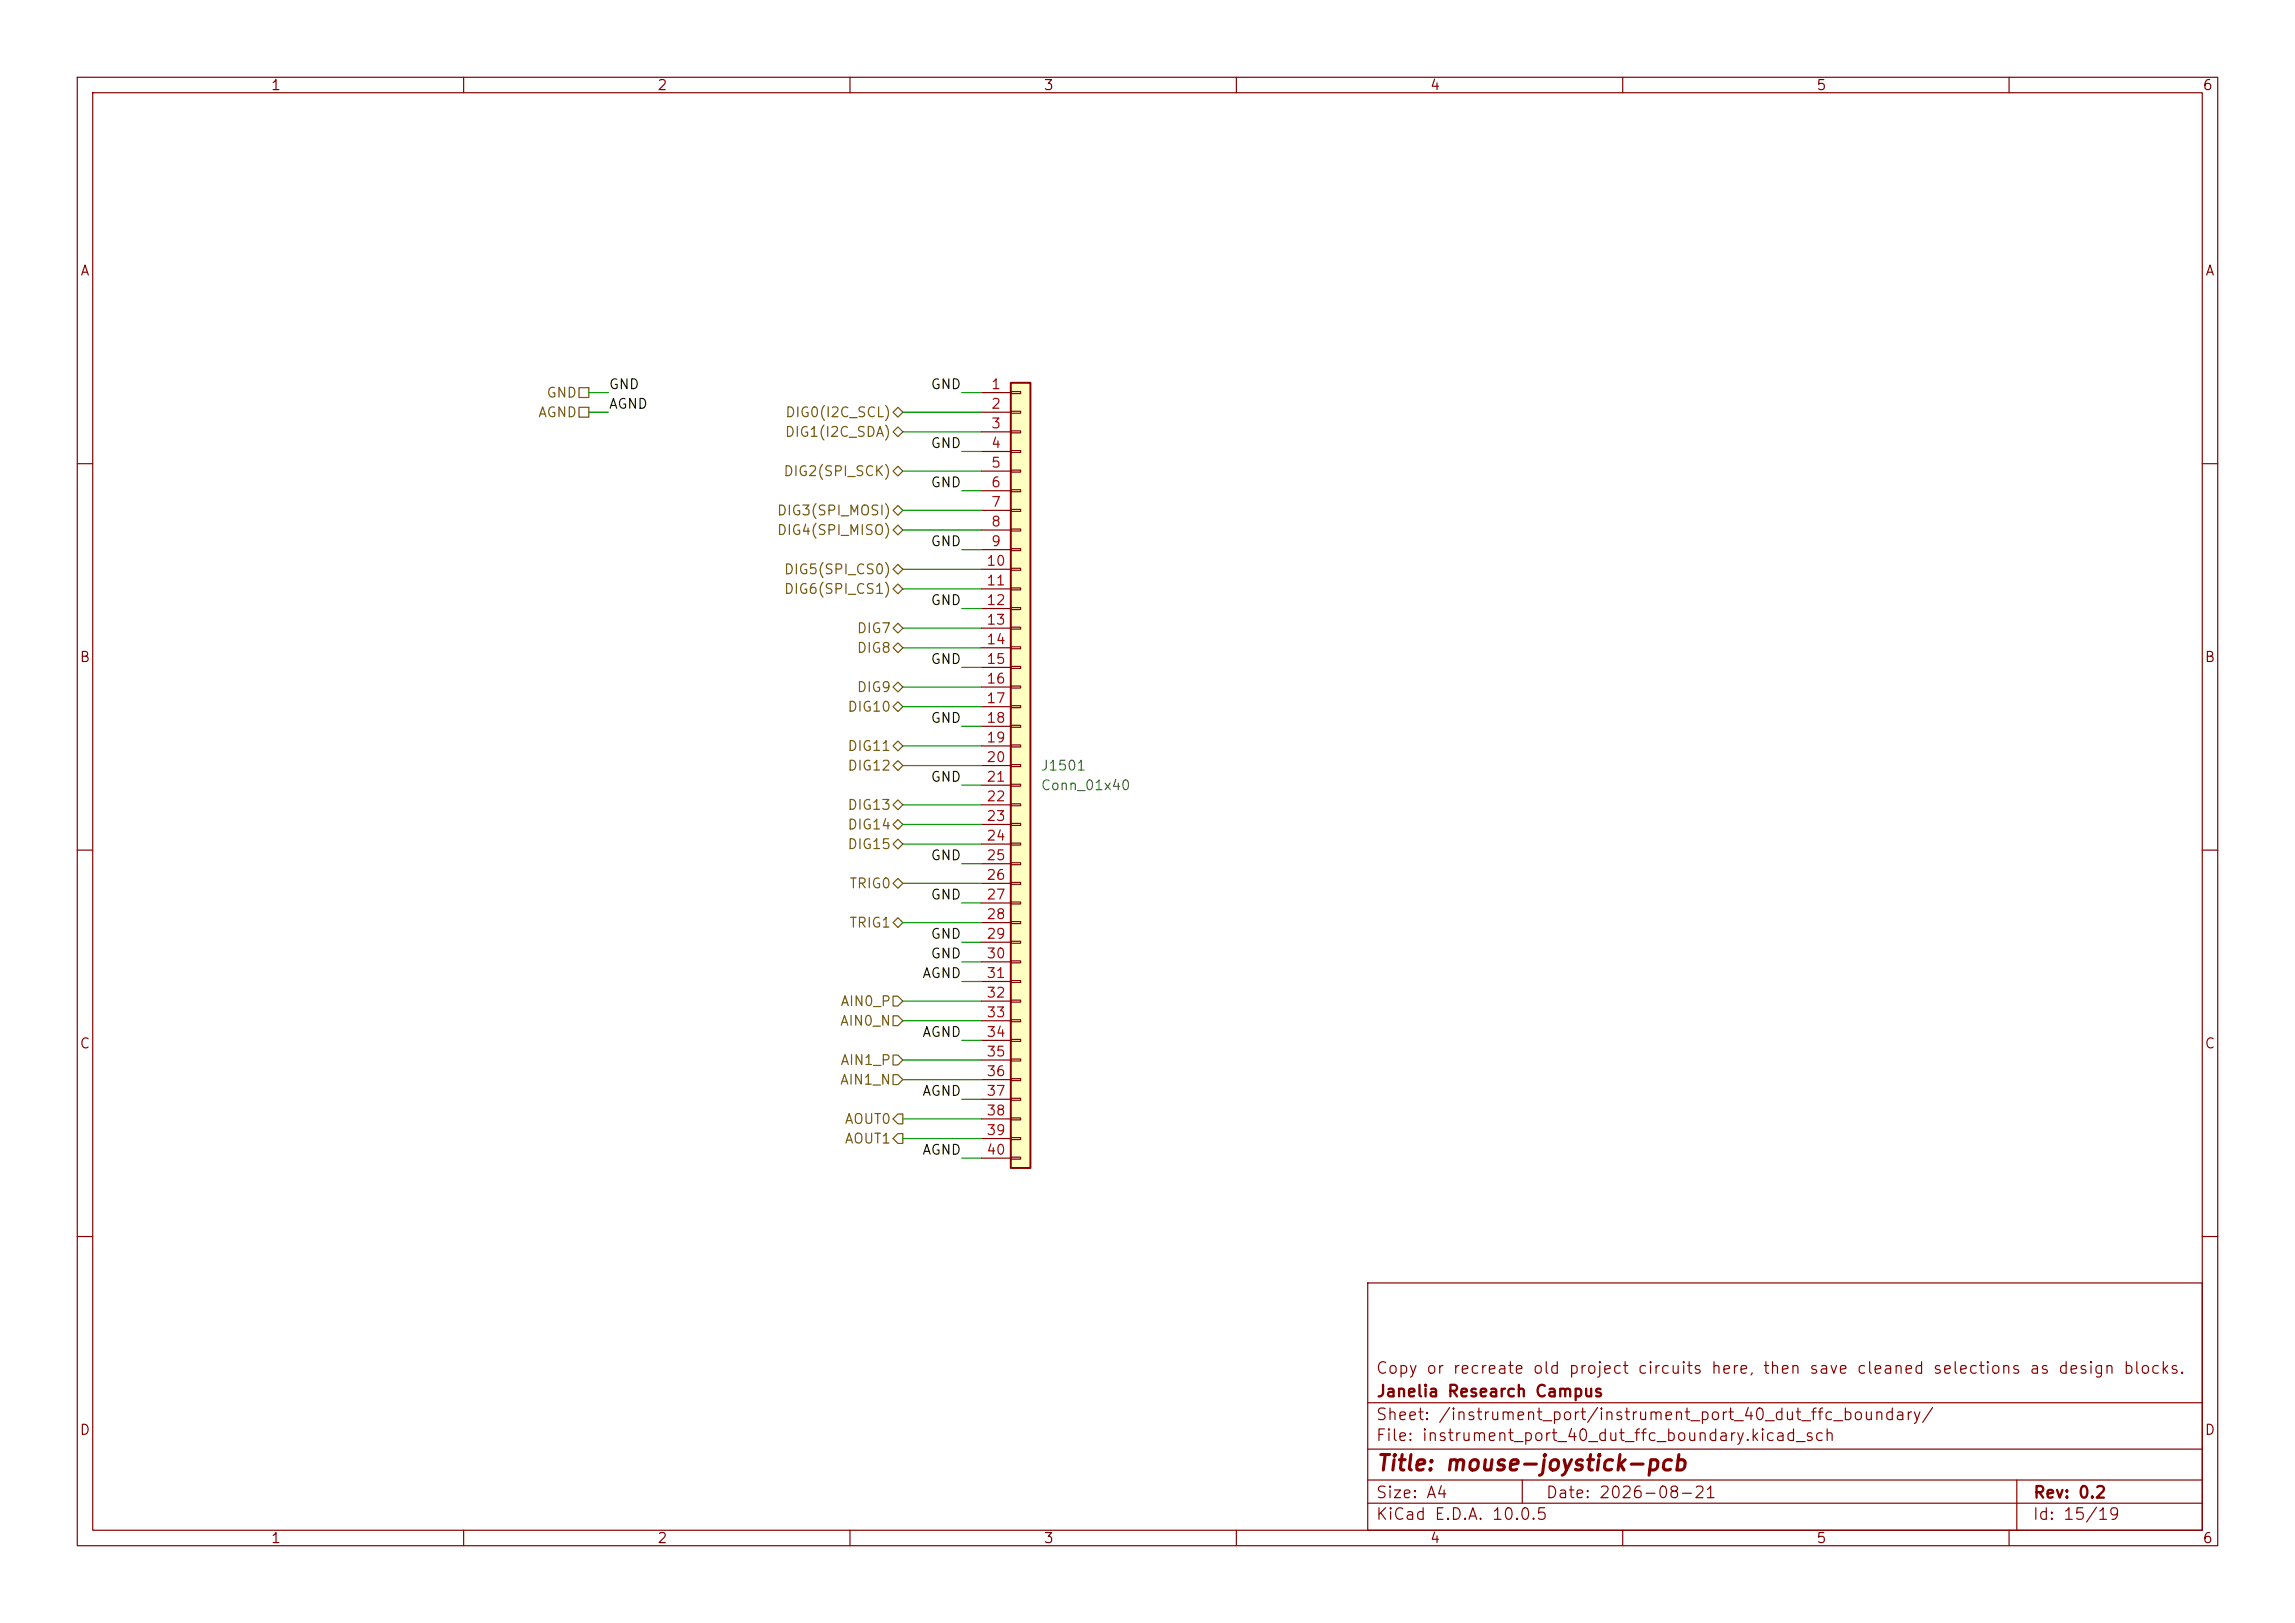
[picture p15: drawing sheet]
(kicad_sch
 (version 20260306)
 (generator "eeschema")
 (generator_version "10.0")
 (paper "A4")
 (title_block
  (title "mouse-joystick-pcb")
  (date "2026-08-21")
  (rev "0.2")
  (company "Janelia Research Campus")
  (comment 1 "Copy or recreate old project circuits here, then save cleaned selections as design blocks."))
 (lib_symbols
  (symbol "orb_weaver_internal:Connectors/OW-CONN-5051104091"
   (pin_names
    (offset 1.016) (hide yes)) (exclude_from_sim no) (in_bom yes) (on_board yes)
   (in_pos_files yes)
   (duplicate_pin_numbers_are_jumpers no)
   (property "Reference" "J" (at 0 50.8 0) (show_name no) (do_not_autoplace no) (effects (font (size 1.27 1.27))))
   (property "Value" "Conn_01x40" (at 0 -53.34 0) (show_name no) (do_not_autoplace no) (effects (font (size 1.27 1.27))))
   (property "Footprint" "orb_weaver_connectors:Connector_FFC-FPC_1x40_P0.5mm_Bottom_Molex_5051104091" (at 0 0 0) (show_name no) (do_not_autoplace no) (hide yes) (effects (font (size 1.27 1.27))))
   (property "Datasheet" "" (at 0 0 0) (show_name no) (do_not_autoplace no) (hide yes) (effects (font (size 1.27 1.27))))
   (property "Description" "-40℃~+105℃ 0.3mm 0.5mm 1.9mm 40P 500mA 50V Bottom Contact Gold Hinged Lid Phosphor bronze Surface Mount, Right Angle SMD,P=0.5mm,卧贴 FFC, FPC (Flat Flexible) Connector Assemblies ROHS" (at 0 0 0) (show_name yes) (do_not_autoplace no) (hide yes) (effects (font (size 1.27 1.27))))
   (property "OW_PART" "OW-CONN-5051104091" (at 0 0 0) (show_name yes) (do_not_autoplace no) (hide yes) (effects (font (size 1.27 1.27))))
   (property "PartID" "mpn_5051104091" (at 0 0 0) (show_name yes) (do_not_autoplace no) (hide yes) (effects (font (size 1.27 1.27))))
   (property "LCSC" "C588009" (at 0 0 0) (show_name yes) (do_not_autoplace no) (hide yes) (effects (font (size 1.27 1.27))))
   (property "Vendor SKU" "C588009" (at 0 0 0) (show_name yes) (do_not_autoplace no) (hide yes) (effects (font (size 1.27 1.27))))
   (property "JLC Qty" "490" (at 0 0 0) (show_name yes) (do_not_autoplace no) (hide yes) (effects (font (size 1.27 1.27))))
   (property "Name" "Connector 01x40" (at 0 0 0) (show_name yes) (do_not_autoplace no) (hide yes) (effects (font (size 1.27 1.27))))
   (property "ReqType" "connector" (at 0 0 0) (show_name yes) (do_not_autoplace no) (hide yes) (effects (font (size 1.27 1.27))))
   (property "ReqValue" "Conn_01x40" (at 0 0 0) (show_name yes) (do_not_autoplace no) (hide yes) (effects (font (size 1.27 1.27))))
   (property "ReqFootprint" "orb_weaver_connectors:Connector_FFC-FPC_1x40_P0.5mm_Bottom_Molex_5051104091" (at 0 0 0) (show_name yes) (do_not_autoplace no) (hide yes) (effects (font (size 1.27 1.27))))
   (property "ReqPackage" "SMD,P=0.5mm,卧贴" (at 0 0 0) (show_name yes) (do_not_autoplace no) (hide yes) (effects (font (size 1.27 1.27))))
   (property "ReqMinVoltage" "" (at 0 0 0) (show_name yes) (do_not_autoplace no) (hide yes) (effects (font (size 1.27 1.27))))
   (property "ReqMinCurrent" "" (at 0 0 0) (show_name yes) (do_not_autoplace no) (hide yes) (effects (font (size 1.27 1.27))))
   (property "ReqPower" "" (at 0 0 0) (show_name yes) (do_not_autoplace no) (hide yes) (effects (font (size 1.27 1.27))))
   (property "ReqTolerance" "" (at 0 0 0) (show_name yes) (do_not_autoplace no) (hide yes) (effects (font (size 1.27 1.27))))
   (property "ReqDielectric" "" (at 0 0 0) (show_name yes) (do_not_autoplace no) (hide yes) (effects (font (size 1.27 1.27))))
   (property "ReqProtocol" "" (at 0 0 0) (show_name yes) (do_not_autoplace no) (hide yes) (effects (font (size 1.27 1.27))))
   (property "ReqRole" "" (at 0 0 0) (show_name yes) (do_not_autoplace no) (hide yes) (effects (font (size 1.27 1.27))))
   (property "ReqExactMPN" "5051104091" (at 0 0 0) (show_name yes) (do_not_autoplace no) (hide yes) (effects (font (size 1.27 1.27))))
   (property "ReqNotes" "" (at 0 0 0) (show_name yes) (do_not_autoplace no) (hide yes) (effects (font (size 1.27 1.27))))
   (symbol "Connectors/OW-CONN-5051104091_1_1"
    (rectangle (start -1.27 49.53) (end 1.27 -52.07) (stroke (width 0.254) (type default)) (fill (type background)))
    (rectangle (start -1.27 48.387) (end 0 48.133) (stroke (width 0.1524) (type default)) (fill (type none)))
    (rectangle (start -1.27 45.847) (end 0 45.593) (stroke (width 0.1524) (type default)) (fill (type none)))
    (rectangle (start -1.27 43.307) (end 0 43.053) (stroke (width 0.1524) (type default)) (fill (type none)))
    (rectangle (start -1.27 40.767) (end 0 40.513) (stroke (width 0.1524) (type default)) (fill (type none)))
    (rectangle (start -1.27 38.227) (end 0 37.973) (stroke (width 0.1524) (type default)) (fill (type none)))
    (rectangle (start -1.27 35.687) (end 0 35.433) (stroke (width 0.1524) (type default)) (fill (type none)))
    (rectangle (start -1.27 33.147) (end 0 32.893) (stroke (width 0.1524) (type default)) (fill (type none)))
    (rectangle (start -1.27 30.607) (end 0 30.353) (stroke (width 0.1524) (type default)) (fill (type none)))
    (rectangle (start -1.27 28.067) (end 0 27.813) (stroke (width 0.1524) (type default)) (fill (type none)))
    (rectangle (start -1.27 25.527) (end 0 25.273) (stroke (width 0.1524) (type default)) (fill (type none)))
    (rectangle (start -1.27 22.987) (end 0 22.733) (stroke (width 0.1524) (type default)) (fill (type none)))
    (rectangle (start -1.27 20.447) (end 0 20.193) (stroke (width 0.1524) (type default)) (fill (type none)))
    (rectangle (start -1.27 17.907) (end 0 17.653) (stroke (width 0.1524) (type default)) (fill (type none)))
    (rectangle (start -1.27 15.367) (end 0 15.113) (stroke (width 0.1524) (type default)) (fill (type none)))
    (rectangle (start -1.27 12.827) (end 0 12.573) (stroke (width 0.1524) (type default)) (fill (type none)))
    (rectangle (start -1.27 10.287) (end 0 10.033) (stroke (width 0.1524) (type default)) (fill (type none)))
    (rectangle (start -1.27 7.747) (end 0 7.493) (stroke (width 0.1524) (type default)) (fill (type none)))
    (rectangle (start -1.27 5.207) (end 0 4.953) (stroke (width 0.1524) (type default)) (fill (type none)))
    (rectangle (start -1.27 2.667) (end 0 2.413) (stroke (width 0.1524) (type default)) (fill (type none)))
    (rectangle (start -1.27 0.127) (end 0 -0.127) (stroke (width 0.1524) (type default)) (fill (type none)))
    (rectangle (start -1.27 -2.413) (end 0 -2.667) (stroke (width 0.1524) (type default)) (fill (type none)))
    (rectangle (start -1.27 -4.953) (end 0 -5.207) (stroke (width 0.1524) (type default)) (fill (type none)))
    (rectangle (start -1.27 -7.493) (end 0 -7.747) (stroke (width 0.1524) (type default)) (fill (type none)))
    (rectangle (start -1.27 -10.033) (end 0 -10.287) (stroke (width 0.1524) (type default)) (fill (type none)))
    (rectangle (start -1.27 -12.573) (end 0 -12.827) (stroke (width 0.1524) (type default)) (fill (type none)))
    (rectangle (start -1.27 -15.113) (end 0 -15.367) (stroke (width 0.1524) (type default)) (fill (type none)))
    (rectangle (start -1.27 -17.653) (end 0 -17.907) (stroke (width 0.1524) (type default)) (fill (type none)))
    (rectangle (start -1.27 -20.193) (end 0 -20.447) (stroke (width 0.1524) (type default)) (fill (type none)))
    (rectangle (start -1.27 -22.733) (end 0 -22.987) (stroke (width 0.1524) (type default)) (fill (type none)))
    (rectangle (start -1.27 -25.273) (end 0 -25.527) (stroke (width 0.1524) (type default)) (fill (type none)))
    (rectangle (start -1.27 -27.813) (end 0 -28.067) (stroke (width 0.1524) (type default)) (fill (type none)))
    (rectangle (start -1.27 -30.353) (end 0 -30.607) (stroke (width 0.1524) (type default)) (fill (type none)))
    (rectangle (start -1.27 -32.893) (end 0 -33.147) (stroke (width 0.1524) (type default)) (fill (type none)))
    (rectangle (start -1.27 -35.433) (end 0 -35.687) (stroke (width 0.1524) (type default)) (fill (type none)))
    (rectangle (start -1.27 -37.973) (end 0 -38.227) (stroke (width 0.1524) (type default)) (fill (type none)))
    (rectangle (start -1.27 -40.513) (end 0 -40.767) (stroke (width 0.1524) (type default)) (fill (type none)))
    (rectangle (start -1.27 -43.053) (end 0 -43.307) (stroke (width 0.1524) (type default)) (fill (type none)))
    (rectangle (start -1.27 -45.593) (end 0 -45.847) (stroke (width 0.1524) (type default)) (fill (type none)))
    (rectangle (start -1.27 -48.133) (end 0 -48.387) (stroke (width 0.1524) (type default)) (fill (type none)))
    (rectangle (start -1.27 -50.673) (end 0 -50.927) (stroke (width 0.1524) (type default)) (fill (type none)))
    (pin passive line (at -5.08 48.26 0) (length 3.81) (name "Pin_1" (effects (font (size 1.27 1.27)))) (number "1" (effects (font (size 1.27 1.27)))))
    (pin passive line (at -5.08 45.72 0) (length 3.81) (name "Pin_2" (effects (font (size 1.27 1.27)))) (number "2" (effects (font (size 1.27 1.27)))))
    (pin passive line (at -5.08 43.18 0) (length 3.81) (name "Pin_3" (effects (font (size 1.27 1.27)))) (number "3" (effects (font (size 1.27 1.27)))))
    (pin passive line (at -5.08 40.64 0) (length 3.81) (name "Pin_4" (effects (font (size 1.27 1.27)))) (number "4" (effects (font (size 1.27 1.27)))))
    (pin passive line (at -5.08 38.1 0) (length 3.81) (name "Pin_5" (effects (font (size 1.27 1.27)))) (number "5" (effects (font (size 1.27 1.27)))))
    (pin passive line (at -5.08 35.56 0) (length 3.81) (name "Pin_6" (effects (font (size 1.27 1.27)))) (number "6" (effects (font (size 1.27 1.27)))))
    (pin passive line (at -5.08 33.02 0) (length 3.81) (name "Pin_7" (effects (font (size 1.27 1.27)))) (number "7" (effects (font (size 1.27 1.27)))))
    (pin passive line (at -5.08 30.48 0) (length 3.81) (name "Pin_8" (effects (font (size 1.27 1.27)))) (number "8" (effects (font (size 1.27 1.27)))))
    (pin passive line (at -5.08 27.94 0) (length 3.81) (name "Pin_9" (effects (font (size 1.27 1.27)))) (number "9" (effects (font (size 1.27 1.27)))))
    (pin passive line (at -5.08 25.4 0) (length 3.81) (name "Pin_10" (effects (font (size 1.27 1.27)))) (number "10" (effects (font (size 1.27 1.27)))))
    (pin passive line (at -5.08 22.86 0) (length 3.81) (name "Pin_11" (effects (font (size 1.27 1.27)))) (number "11" (effects (font (size 1.27 1.27)))))
    (pin passive line (at -5.08 20.32 0) (length 3.81) (name "Pin_12" (effects (font (size 1.27 1.27)))) (number "12" (effects (font (size 1.27 1.27)))))
    (pin passive line (at -5.08 17.78 0) (length 3.81) (name "Pin_13" (effects (font (size 1.27 1.27)))) (number "13" (effects (font (size 1.27 1.27)))))
    (pin passive line (at -5.08 15.24 0) (length 3.81) (name "Pin_14" (effects (font (size 1.27 1.27)))) (number "14" (effects (font (size 1.27 1.27)))))
    (pin passive line (at -5.08 12.7 0) (length 3.81) (name "Pin_15" (effects (font (size 1.27 1.27)))) (number "15" (effects (font (size 1.27 1.27)))))
    (pin passive line (at -5.08 10.16 0) (length 3.81) (name "Pin_16" (effects (font (size 1.27 1.27)))) (number "16" (effects (font (size 1.27 1.27)))))
    (pin passive line (at -5.08 7.62 0) (length 3.81) (name "Pin_17" (effects (font (size 1.27 1.27)))) (number "17" (effects (font (size 1.27 1.27)))))
    (pin passive line (at -5.08 5.08 0) (length 3.81) (name "Pin_18" (effects (font (size 1.27 1.27)))) (number "18" (effects (font (size 1.27 1.27)))))
    (pin passive line (at -5.08 2.54 0) (length 3.81) (name "Pin_19" (effects (font (size 1.27 1.27)))) (number "19" (effects (font (size 1.27 1.27)))))
    (pin passive line (at -5.08 0 0) (length 3.81) (name "Pin_20" (effects (font (size 1.27 1.27)))) (number "20" (effects (font (size 1.27 1.27)))))
    (pin passive line (at -5.08 -2.54 0) (length 3.81) (name "Pin_21" (effects (font (size 1.27 1.27)))) (number "21" (effects (font (size 1.27 1.27)))))
    (pin passive line (at -5.08 -5.08 0) (length 3.81) (name "Pin_22" (effects (font (size 1.27 1.27)))) (number "22" (effects (font (size 1.27 1.27)))))
    (pin passive line (at -5.08 -7.62 0) (length 3.81) (name "Pin_23" (effects (font (size 1.27 1.27)))) (number "23" (effects (font (size 1.27 1.27)))))
    (pin passive line (at -5.08 -10.16 0) (length 3.81) (name "Pin_24" (effects (font (size 1.27 1.27)))) (number "24" (effects (font (size 1.27 1.27)))))
    (pin passive line (at -5.08 -12.7 0) (length 3.81) (name "Pin_25" (effects (font (size 1.27 1.27)))) (number "25" (effects (font (size 1.27 1.27)))))
    (pin passive line (at -5.08 -15.24 0) (length 3.81) (name "Pin_26" (effects (font (size 1.27 1.27)))) (number "26" (effects (font (size 1.27 1.27)))))
    (pin passive line (at -5.08 -17.78 0) (length 3.81) (name "Pin_27" (effects (font (size 1.27 1.27)))) (number "27" (effects (font (size 1.27 1.27)))))
    (pin passive line (at -5.08 -20.32 0) (length 3.81) (name "Pin_28" (effects (font (size 1.27 1.27)))) (number "28" (effects (font (size 1.27 1.27)))))
    (pin passive line (at -5.08 -22.86 0) (length 3.81) (name "Pin_29" (effects (font (size 1.27 1.27)))) (number "29" (effects (font (size 1.27 1.27)))))
    (pin passive line (at -5.08 -25.4 0) (length 3.81) (name "Pin_30" (effects (font (size 1.27 1.27)))) (number "30" (effects (font (size 1.27 1.27)))))
    (pin passive line (at -5.08 -27.94 0) (length 3.81) (name "Pin_31" (effects (font (size 1.27 1.27)))) (number "31" (effects (font (size 1.27 1.27)))))
    (pin passive line (at -5.08 -30.48 0) (length 3.81) (name "Pin_32" (effects (font (size 1.27 1.27)))) (number "32" (effects (font (size 1.27 1.27)))))
    (pin passive line (at -5.08 -33.02 0) (length 3.81) (name "Pin_33" (effects (font (size 1.27 1.27)))) (number "33" (effects (font (size 1.27 1.27)))))
    (pin passive line (at -5.08 -35.56 0) (length 3.81) (name "Pin_34" (effects (font (size 1.27 1.27)))) (number "34" (effects (font (size 1.27 1.27)))))
    (pin passive line (at -5.08 -38.1 0) (length 3.81) (name "Pin_35" (effects (font (size 1.27 1.27)))) (number "35" (effects (font (size 1.27 1.27)))))
    (pin passive line (at -5.08 -40.64 0) (length 3.81) (name "Pin_36" (effects (font (size 1.27 1.27)))) (number "36" (effects (font (size 1.27 1.27)))))
    (pin passive line (at -5.08 -43.18 0) (length 3.81) (name "Pin_37" (effects (font (size 1.27 1.27)))) (number "37" (effects (font (size 1.27 1.27)))))
    (pin passive line (at -5.08 -45.72 0) (length 3.81) (name "Pin_38" (effects (font (size 1.27 1.27)))) (number "38" (effects (font (size 1.27 1.27)))))
    (pin passive line (at -5.08 -48.26 0) (length 3.81) (name "Pin_39" (effects (font (size 1.27 1.27)))) (number "39" (effects (font (size 1.27 1.27)))))
    (pin passive line (at -5.08 -50.8 0) (length 3.81) (name "Pin_40" (effects (font (size 1.27 1.27)))) (number "40" (effects (font (size 1.27 1.27))))))
   (embedded_fonts no)))
 (wire
  (pts (xy 116.84 132.08) (xy 127 132.08))
  (stroke (width 0) (type default)))
 (wire
  (pts (xy 116.84 137.16) (xy 127 137.16))
  (stroke (width 0) (type default)))
 (wire
  (pts (xy 124.46 142.24) (xy 127 142.24))
  (stroke (width 0) (type default)))
 (wire
  (pts (xy 116.84 83.82) (xy 127 83.82))
  (stroke (width 0) (type default)))
 (wire
  (pts (xy 124.46 86.36) (xy 127 86.36))
  (stroke (width 0) (type default)))
 (wire
  (pts (xy 116.84 76.2) (xy 127 76.2))
  (stroke (width 0) (type default)))
 (wire
  (pts (xy 76.2 50.8) (xy 78.74 50.8))
  (stroke (width 0) (type default)))
 (wire
  (pts (xy 116.84 91.44) (xy 127 91.44))
  (stroke (width 0) (type default)))
 (wire
  (pts (xy 124.46 121.92) (xy 127 121.92))
  (stroke (width 0) (type default)))
 (wire
  (pts (xy 116.84 96.52) (xy 127 96.52))
  (stroke (width 0) (type default)))
 (wire
  (pts (xy 124.46 63.5) (xy 127 63.5))
  (stroke (width 0) (type default)))
 (wire
  (pts (xy 116.84 104.14) (xy 127 104.14))
  (stroke (width 0) (type default)))
 (wire
  (pts (xy 116.84 60.96) (xy 127 60.96))
  (stroke (width 0) (type default)))
 (wire
  (pts (xy 116.84 53.34) (xy 127 53.34))
  (stroke (width 0) (type default)))
 (wire
  (pts (xy 116.84 119.38) (xy 127 119.38))
  (stroke (width 0) (type default)))
 (wire
  (pts (xy 124.46 127) (xy 127 127))
  (stroke (width 0) (type default)))
 (wire
  (pts (xy 116.84 66.04) (xy 127 66.04))
  (stroke (width 0) (type default)))
 (wire
  (pts (xy 124.46 149.86) (xy 127 149.86))
  (stroke (width 0) (type default)))
 (wire
  (pts (xy 116.84 73.66) (xy 127 73.66))
  (stroke (width 0) (type default)))
 (wire
  (pts (xy 124.46 50.8) (xy 127 50.8))
  (stroke (width 0) (type default)))
 (wire
  (pts (xy 124.46 134.62) (xy 127 134.62))
  (stroke (width 0) (type default)))
 (wire
  (pts (xy 124.46 124.46) (xy 127 124.46))
  (stroke (width 0) (type default)))
 (wire
  (pts (xy 116.84 81.28) (xy 127 81.28))
  (stroke (width 0) (type default)))
 (wire
  (pts (xy 124.46 93.98) (xy 127 93.98))
  (stroke (width 0) (type default)))
 (wire
  (pts (xy 124.46 116.84) (xy 127 116.84))
  (stroke (width 0) (type default)))
 (wire
  (pts (xy 116.84 106.68) (xy 127 106.68))
  (stroke (width 0) (type default)))
 (wire
  (pts (xy 116.84 144.78) (xy 127 144.78))
  (stroke (width 0) (type default)))
 (wire
  (pts (xy 116.84 55.88) (xy 127 55.88))
  (stroke (width 0) (type default)))
 (wire
  (pts (xy 116.84 147.32) (xy 127 147.32))
  (stroke (width 0) (type default)))
 (wire
  (pts (xy 124.46 71.12) (xy 127 71.12))
  (stroke (width 0) (type default)))
 (wire
  (pts (xy 116.84 109.22) (xy 127 109.22))
  (stroke (width 0) (type default)))
 (wire
  (pts (xy 124.46 58.42) (xy 127 58.42))
  (stroke (width 0) (type default)))
 (wire
  (pts (xy 116.84 139.7) (xy 127 139.7))
  (stroke (width 0) (type default)))
 (wire
  (pts (xy 116.84 68.58) (xy 127 68.58))
  (stroke (width 0) (type default)))
 (wire
  (pts (xy 124.46 111.76) (xy 127 111.76))
  (stroke (width 0) (type default)))
 (wire
  (pts (xy 116.84 129.54) (xy 127 129.54))
  (stroke (width 0) (type default)))
 (wire
  (pts (xy 124.46 101.6) (xy 127 101.6))
  (stroke (width 0) (type default)))
 (wire
  (pts (xy 116.84 114.3) (xy 127 114.3))
  (stroke (width 0) (type default)))
 (wire
  (pts (xy 124.46 78.74) (xy 127 78.74))
  (stroke (width 0) (type default)))
 (wire
  (pts (xy 76.2 53.34) (xy 78.74 53.34))
  (stroke (width 0) (type default)))
 (wire
  (pts (xy 116.84 88.9) (xy 127 88.9))
  (stroke (width 0) (type default)))
 (wire
  (pts (xy 116.84 99.06) (xy 127 99.06))
  (stroke (width 0) (type default)))
 (label "GND"
  (at 124.46 93.98 180)
  (effects (font (size 1.27 1.27)) (justify right bottom)))
 (label "GND"
  (at 124.46 58.42 180)
  (effects (font (size 1.27 1.27)) (justify right bottom)))
 (label "GND"
  (at 78.74 50.8 0)
  (effects (font (size 1.27 1.27)) (justify left bottom)))
 (label "GND"
  (at 124.46 86.36 180)
  (effects (font (size 1.27 1.27)) (justify right bottom)))
 (label "GND"
  (at 124.46 101.6 180)
  (effects (font (size 1.27 1.27)) (justify right bottom)))
 (label "AGND"
  (at 124.46 142.24 180)
  (effects (font (size 1.27 1.27)) (justify right bottom)))
 (label "GND"
  (at 124.46 50.8 180)
  (effects (font (size 1.27 1.27)) (justify right bottom)))
 (label "AGND"
  (at 78.74 53.34 0)
  (effects (font (size 1.27 1.27)) (justify left bottom)))
 (label "GND"
  (at 124.46 63.5 180)
  (effects (font (size 1.27 1.27)) (justify right bottom)))
 (label "AGND"
  (at 124.46 149.86 180)
  (effects (font (size 1.27 1.27)) (justify right bottom)))
 (label "GND"
  (at 124.46 78.74 180)
  (effects (font (size 1.27 1.27)) (justify right bottom)))
 (label "GND"
  (at 124.46 116.84 180)
  (effects (font (size 1.27 1.27)) (justify right bottom)))
 (label "AGND"
  (at 124.46 134.62 180)
  (effects (font (size 1.27 1.27)) (justify right bottom)))
 (label "GND"
  (at 124.46 124.46 180)
  (effects (font (size 1.27 1.27)) (justify right bottom)))
 (label "GND"
  (at 124.46 111.76 180)
  (effects (font (size 1.27 1.27)) (justify right bottom)))
 (label "GND"
  (at 124.46 121.92 180)
  (effects (font (size 1.27 1.27)) (justify right bottom)))
 (label "GND"
  (at 124.46 71.12 180)
  (effects (font (size 1.27 1.27)) (justify right bottom)))
 (label "AGND"
  (at 124.46 127 180)
  (effects (font (size 1.27 1.27)) (justify right bottom)))
 (hierarchical_label "TRIG0"
  (shape bidirectional)
  (at 116.84 114.3 180)
  (effects (font (size 1.27 1.27)) (justify right)))
 (hierarchical_label "AIN1_P"
  (shape input)
  (at 116.84 137.16 180)
  (effects (font (size 1.27 1.27)) (justify right)))
 (hierarchical_label "GND"
  (shape passive)
  (at 76.2 50.8 180)
  (effects (font (size 1.27 1.27)) (justify right)))
 (hierarchical_label "DIG8"
  (shape bidirectional)
  (at 116.84 83.82 180)
  (effects (font (size 1.27 1.27)) (justify right)))
 (hierarchical_label "DIG14"
  (shape bidirectional)
  (at 116.84 106.68 180)
  (effects (font (size 1.27 1.27)) (justify right)))
 (hierarchical_label "DIG4(SPI_MISO)"
  (shape bidirectional)
  (at 116.84 68.58 180)
  (effects (font (size 1.27 1.27)) (justify right)))
 (hierarchical_label "DIG7"
  (shape bidirectional)
  (at 116.84 81.28 180)
  (effects (font (size 1.27 1.27)) (justify right)))
 (hierarchical_label "DIG13"
  (shape bidirectional)
  (at 116.84 104.14 180)
  (effects (font (size 1.27 1.27)) (justify right)))
 (hierarchical_label "AOUT0"
  (shape output)
  (at 116.84 144.78 180)
  (effects (font (size 1.27 1.27)) (justify right)))
 (hierarchical_label "AIN0_N"
  (shape input)
  (at 116.84 132.08 180)
  (effects (font (size 1.27 1.27)) (justify right)))
 (hierarchical_label "AIN1_N"
  (shape input)
  (at 116.84 139.7 180)
  (effects (font (size 1.27 1.27)) (justify right)))
 (hierarchical_label "DIG0(I2C_SCL)"
  (shape bidirectional)
  (at 116.84 53.34 180)
  (effects (font (size 1.27 1.27)) (justify right)))
 (hierarchical_label "DIG15"
  (shape bidirectional)
  (at 116.84 109.22 180)
  (effects (font (size 1.27 1.27)) (justify right)))
 (hierarchical_label "DIG3(SPI_MOSI)"
  (shape bidirectional)
  (at 116.84 66.04 180)
  (effects (font (size 1.27 1.27)) (justify right)))
 (hierarchical_label "DIG2(SPI_SCK)"
  (shape bidirectional)
  (at 116.84 60.96 180)
  (effects (font (size 1.27 1.27)) (justify right)))
 (hierarchical_label "DIG5(SPI_CS0)"
  (shape bidirectional)
  (at 116.84 73.66 180)
  (effects (font (size 1.27 1.27)) (justify right)))
 (hierarchical_label "DIG12"
  (shape bidirectional)
  (at 116.84 99.06 180)
  (effects (font (size 1.27 1.27)) (justify right)))
 (hierarchical_label "DIG9"
  (shape bidirectional)
  (at 116.84 88.9 180)
  (effects (font (size 1.27 1.27)) (justify right)))
 (hierarchical_label "AOUT1"
  (shape output)
  (at 116.84 147.32 180)
  (effects (font (size 1.27 1.27)) (justify right)))
 (hierarchical_label "DIG11"
  (shape bidirectional)
  (at 116.84 96.52 180)
  (effects (font (size 1.27 1.27)) (justify right)))
 (hierarchical_label "DIG1(I2C_SDA)"
  (shape bidirectional)
  (at 116.84 55.88 180)
  (effects (font (size 1.27 1.27)) (justify right)))
 (hierarchical_label "AIN0_P"
  (shape input)
  (at 116.84 129.54 180)
  (effects (font (size 1.27 1.27)) (justify right)))
 (hierarchical_label "DIG6(SPI_CS1)"
  (shape bidirectional)
  (at 116.84 76.2 180)
  (effects (font (size 1.27 1.27)) (justify right)))
 (hierarchical_label "TRIG1"
  (shape bidirectional)
  (at 116.84 119.38 180)
  (effects (font (size 1.27 1.27)) (justify right)))
 (hierarchical_label "DIG10"
  (shape bidirectional)
  (at 116.84 91.44 180)
  (effects (font (size 1.27 1.27)) (justify right)))
 (hierarchical_label "AGND"
  (shape passive)
  (at 76.2 53.34 180)
  (effects (font (size 1.27 1.27)) (justify right)))
 (symbol
  (lib_id "orb_weaver_internal:Connectors/OW-CONN-5051104091")
  (at 132.08 99.06 0)
  (unit 1)
  (body_style 1)
  (exclude_from_sim no)
  (in_bom yes)
  (on_board yes)
  (in_pos_files yes)
  (dnp no)
  (fields_autoplaced yes)
  (property "Reference" "J1501" (at 134.62 99.0599 0) (show_name no) (do_not_autoplace no) (effects (font (size 1.27 1.27)) (justify left)))
  (property "Value" "Conn_01x40" (at 134.62 101.5999 0) (show_name no) (do_not_autoplace no) (effects (font (size 1.27 1.27)) (justify left)))
  (property "Footprint" "orb_weaver_connectors:Connector_FFC-FPC_1x40_P0.5mm_Bottom_Molex_5051104091" (at 132.08 99.06 0) (hide yes) (show_name no) (do_not_autoplace no) (effects (font (size 1.27 1.27))))
  (property "Datasheet" "" (at 132.08 99.06 0) (hide yes) (show_name no) (do_not_autoplace no) (effects (font (size 1.27 1.27))))
  (property "Description" "-40℃~+105℃ 0.3mm 0.5mm 1.9mm 40P 500mA 50V Bottom Contact Gold Hinged Lid Phosphor bronze Surface Mount, Right Angle SMD,P=0.5mm,卧贴 FFC, FPC (Flat Flexible) Connector Assemblies ROHS" (at 132.08 99.06 0) (hide yes) (show_name yes) (do_not_autoplace no) (effects (font (size 1.27 1.27))))
  (property "ReqMinCurrent" "" (at 132.08 99.06 0) (hide yes) (show_name yes) (do_not_autoplace no) (effects (font (size 1.27 1.27))))
  (property "ReqFootprint" "orb_weaver_connectors:Connector_FFC-FPC_1x40_P0.5mm_Bottom_Molex_5051104091" (at 132.08 99.06 0) (hide yes) (show_name yes) (do_not_autoplace no) (effects (font (size 1.27 1.27))))
  (property "PartID" "mpn_5051104091" (at 132.08 99.06 0) (hide yes) (show_name yes) (do_not_autoplace no) (effects (font (size 1.27 1.27))))
  (property "ReqType" "connector" (at 132.08 99.06 0) (hide yes) (show_name yes) (do_not_autoplace no) (effects (font (size 1.27 1.27))))
  (property "ReqPackage" "SMD,P=0.5mm,卧贴" (at 132.08 99.06 0) (hide yes) (show_name yes) (do_not_autoplace no) (effects (font (size 1.27 1.27))))
  (property "OW_PART" "OW-CONN-5051104091" (at 132.08 99.06 0) (hide yes) (show_name yes) (do_not_autoplace no) (effects (font (size 1.27 1.27))))
  (property "Name" "Connector 01x40" (at 132.08 99.06 0) (hide yes) (show_name yes) (do_not_autoplace no) (effects (font (size 1.27 1.27))))
  (property "ReqValue" "Conn_01x40" (at 132.08 99.06 0) (hide yes) (show_name yes) (do_not_autoplace no) (effects (font (size 1.27 1.27))))
  (property "ReqExactMPN" "5051104091" (at 132.08 99.06 0) (hide yes) (show_name yes) (do_not_autoplace no) (effects (font (size 1.27 1.27))))
  (property "ReqTolerance" "" (at 132.08 99.06 0) (hide yes) (show_name yes) (do_not_autoplace no) (effects (font (size 1.27 1.27))))
  (property "ReqRole" "" (at 132.08 99.06 0) (hide yes) (show_name yes) (do_not_autoplace no) (effects (font (size 1.27 1.27))))
  (property "ReqProtocol" "" (at 132.08 99.06 0) (hide yes) (show_name yes) (do_not_autoplace no) (effects (font (size 1.27 1.27))))
  (property "ReqPower" "" (at 132.08 99.06 0) (hide yes) (show_name yes) (do_not_autoplace no) (effects (font (size 1.27 1.27))))
  (property "ReqNotes" "" (at 132.08 99.06 0) (hide yes) (show_name yes) (do_not_autoplace no) (effects (font (size 1.27 1.27))))
  (property "ReqMinVoltage" "" (at 132.08 99.06 0) (hide yes) (show_name yes) (do_not_autoplace no) (effects (font (size 1.27 1.27))))
  (property "ReqDielectric" "" (at 132.08 99.06 0) (hide yes) (show_name yes) (do_not_autoplace no) (effects (font (size 1.27 1.27))))
  (property "JLC Qty" "490" (at 132.08 99.06 0) (hide yes) (show_name yes) (do_not_autoplace no) (effects (font (size 1.27 1.27))))
  (property "LCSC" "C588009" (at 132.08 99.06 0) (hide yes) (show_name yes) (do_not_autoplace no) (effects (font (size 1.27 1.27))))
  (property "Vendor SKU" "C588009" (at 132.08 99.06 0) (hide yes) (show_name yes) (do_not_autoplace no) (effects (font (size 1.27 1.27))))
  (pin "17")
  (pin "35")
  (pin "27")
  (pin "37")
  (pin "25")
  (pin "4")
  (pin "2")
  (pin "3")
  (pin "12")
  (pin "11")
  (pin "39")
  (pin "21")
  (pin "33")
  (pin "22")
  (pin "16")
  (pin "24")
  (pin "40")
  (pin "19")
  (pin "23")
  (pin "1")
  (pin "36")
  (pin "14")
  (pin "15")
  (pin "13")
  (pin "26")
  (pin "10")
  (pin "38")
  (pin "34")
  (pin "20")
  (pin "9")
  (pin "5")
  (pin "6")
  (pin "32")
  (pin "18")
  (pin "31")
  (pin "28")
  (pin "29")
  (pin "8")
  (pin "7")
  (pin "30")
  (instances (project "mouse-joystick-pcb" (path "" (reference "J1501") (unit 1))) (project "design_block_mining_project" (path "" (reference "J5001") (unit 1))))))
